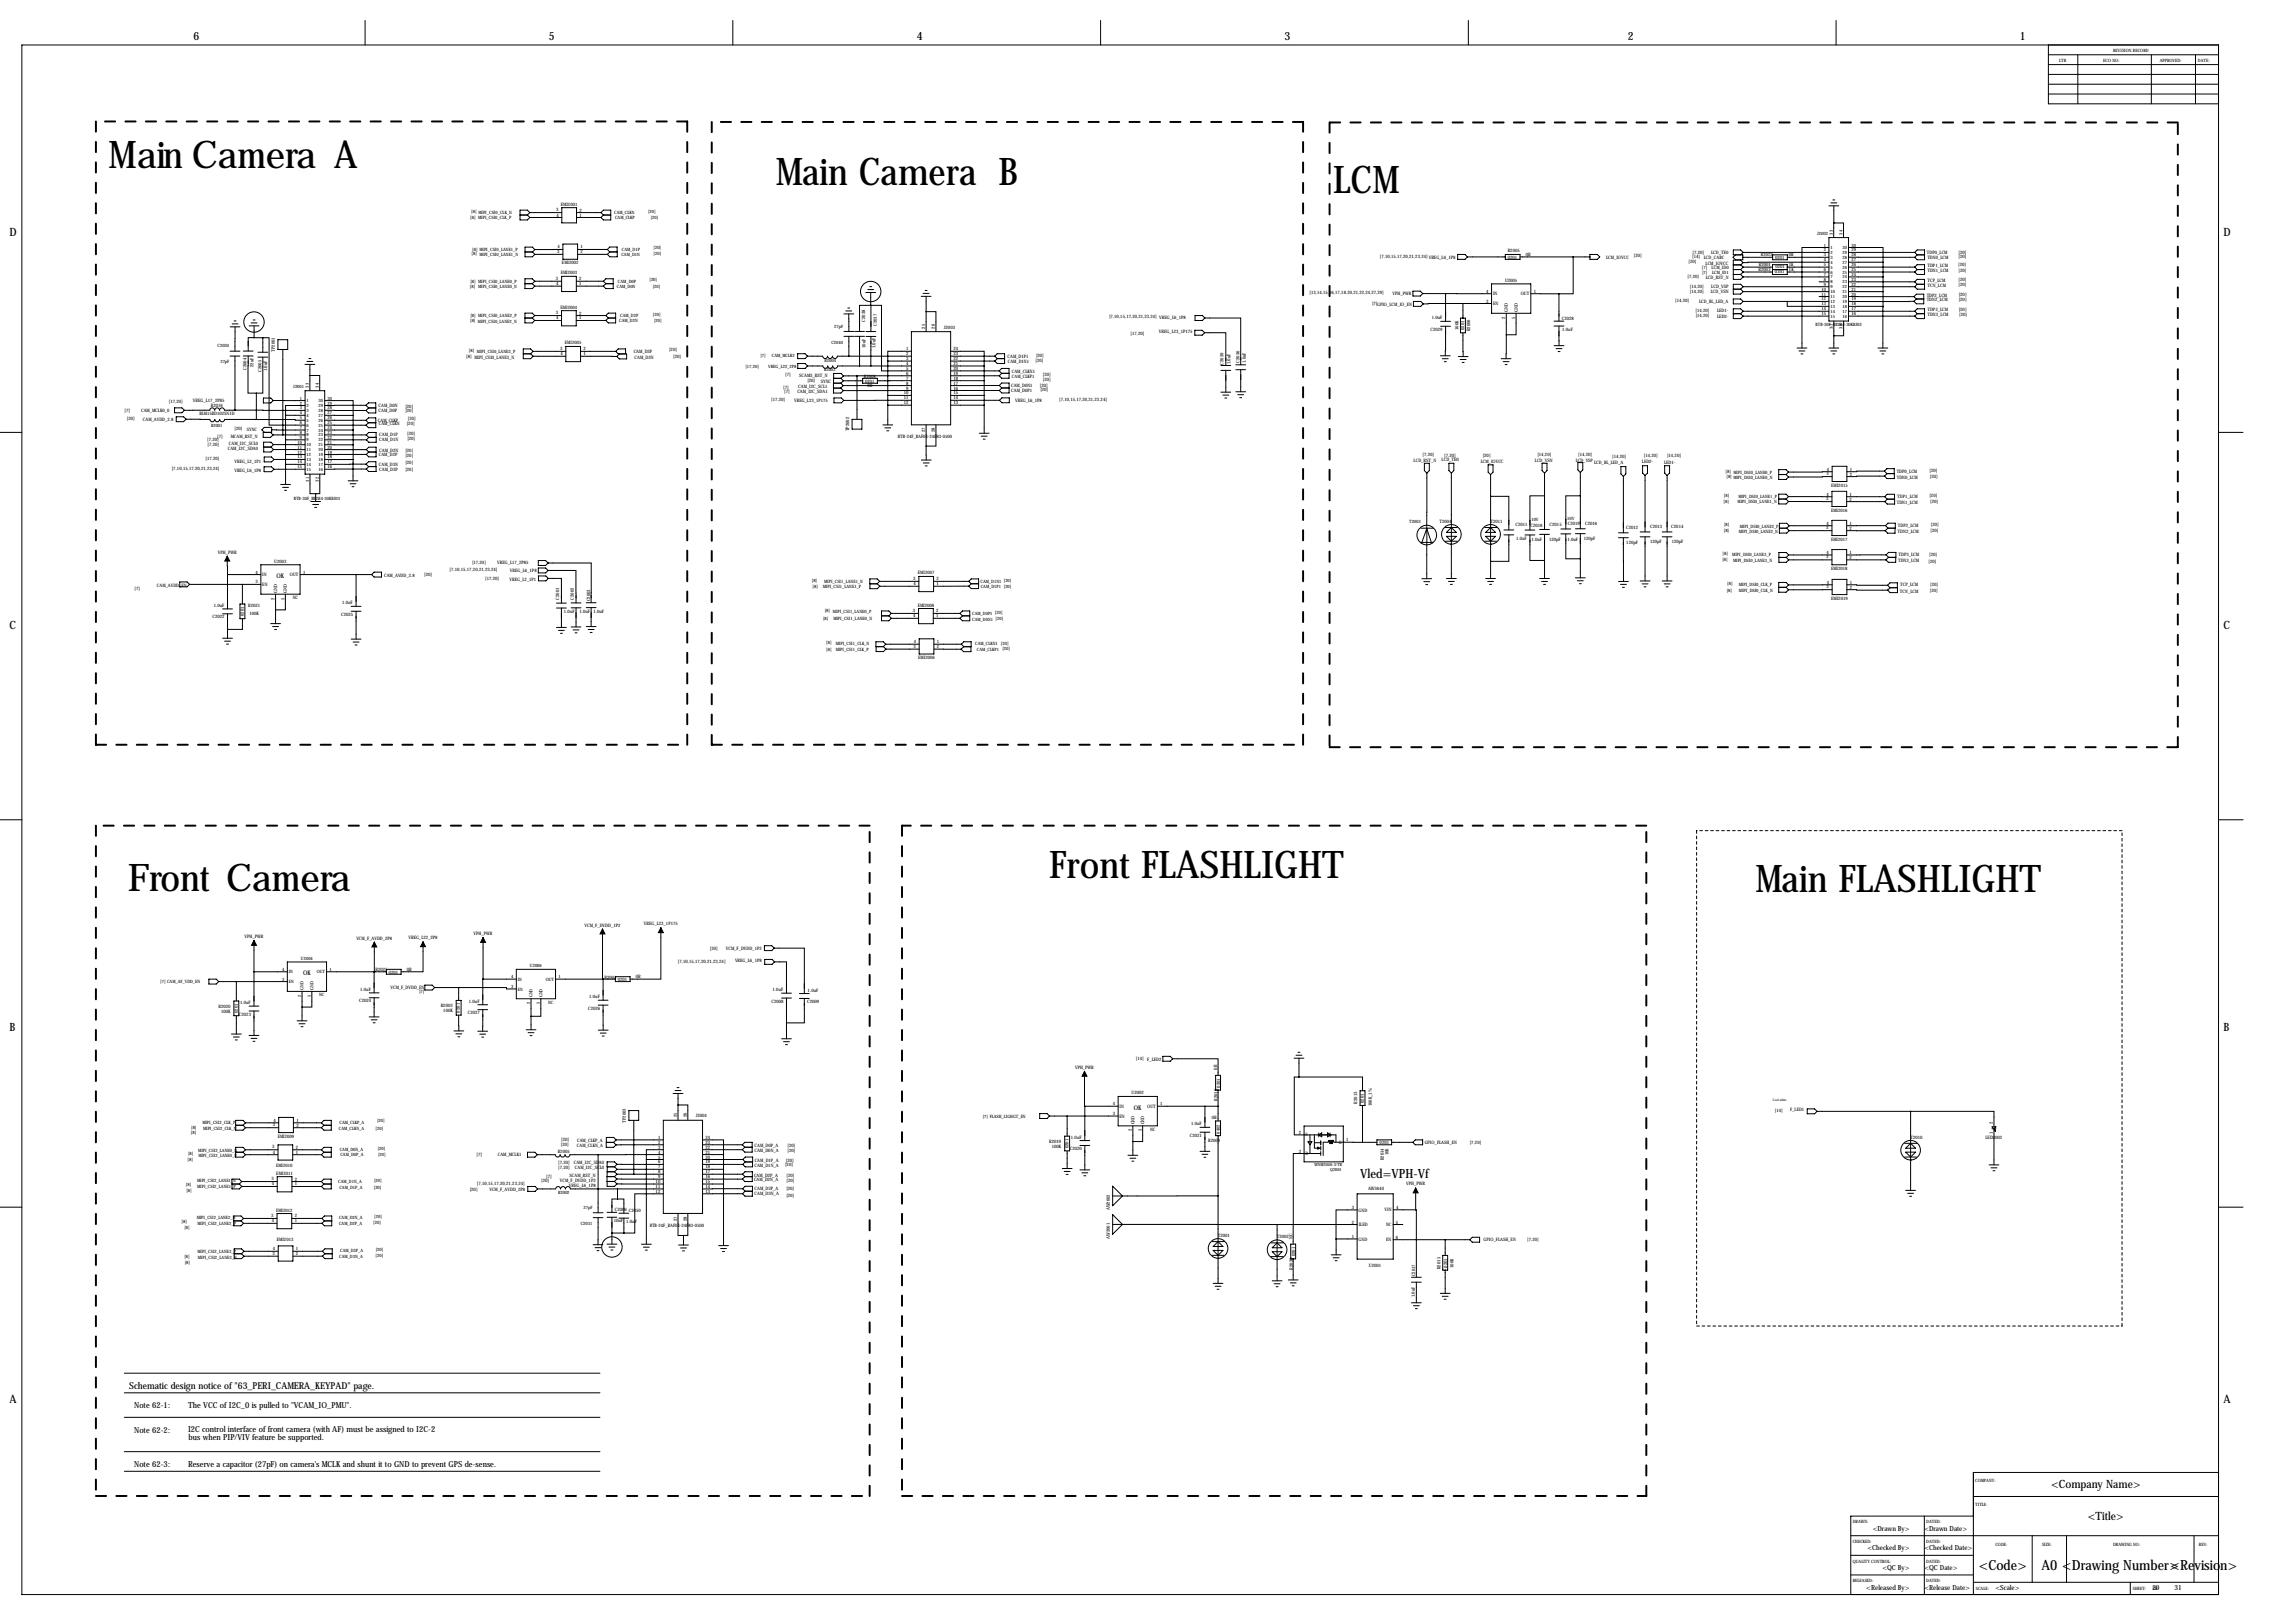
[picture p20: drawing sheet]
<svg xmlns="http://www.w3.org/2000/svg" width="1189mm" height="841mm" viewBox="0 0 1189 841" stroke-linecap="round" stroke-linejoin="round" font-family="sans-serif">
<defs><g id="words">
<g font-size="19.7">
<text x="56" y="87">Main Camera A</text>
<text x="402" y="96">Main Camera B</text>
<text x="691" y="100">LCM</text>
<text x="544" y="455">Front FLASHLIGHT</text>
<text x="66" y="461">Front Camera</text>
<text x="909" y="462">Main FLASHLIGHT</text>
</g>
<g font-size="7.3">
<text x="1025" y="813">&lt;Code&gt;</text>
<text x="1057" y="813">A0 &lt;Drawing Number&gt;</text>
<text x="1124" y="813">&lt;Revision&gt;</text>
</g>
<text font-size="6.6" x="705" y="610">Vled=VPH-Vf</text>
<g font-size="5.9">
<text x="100" y="21">6</text>
<text x="284" y="21">5</text>
<text x="475" y="21">4</text>
<text x="665" y="21">3</text>
<text x="843" y="21">2</text>
<text x="1046" y="21">1</text>
<text x="5" y="122">D</text>
<text x="1152" y="122">D</text>
<text x="5" y="326">C</text>
<text x="1152" y="326">C</text>
<text x="5" y="534">B</text>
<text x="1152" y="534">B</text>
<text x="5" y="727">A</text>
<text x="1152" y="727">A</text>
<text x="1062" y="771">&lt;Company Name&gt;</text>
<text x="1081" y="787">&lt;Title&gt;</text>
</g>
<text font-size="4.9" x="67" y="720">Schematic design notice of &quot;63_PERI_CAMERA_KEYPAD&quot; page.</text>
<g font-size="4.3">
<text x="69" y="729">Note 62-1:</text>
<text x="97" y="729">The VCC of I2C_0 is pulled to &quot;VCAM_IO_PMU&quot;.</text>
<text x="69" y="742">Note 62-2:</text>
<text x="97" y="742">I2C control interface of front camera (with AF) must be assigned to I2C-2</text>
<text x="98" y="746">bus when PIP/VIV feature be supported.</text>
<text x="69" y="760">Note 62-3:</text>
<text x="97" y="760">Reserve a capacitor (27pF) on camera's MCLK and shunt it to GND to prevent GPS de-sense.</text>
</g>
<g font-size="3.6">
<text x="970" y="793">&lt;Drawn By&gt;</text>
<text x="997" y="793">&lt;Drawn Date&gt;</text>
<text x="967" y="803">&lt;Checked By&gt;</text>
<text x="997" y="803">&lt;Checked Date&gt;</text>
<text x="975" y="813">&lt;QC By&gt;</text>
<text x="997" y="813">&lt;QC Date&gt;</text>
<text x="967" y="823">&lt;Released By&gt;</text>
<text x="997" y="823">&lt;Release Date&gt;</text>
<text x="1034" y="823">&lt;Scale&gt;</text>
<text x="1115" y="823">20</text>
<text x="1126" y="823">31</text>
</g>
<g font-size="3.3">
<text x="143" y="299">OK</text>
<text x="157" y="505">OK</text>
<text x="587" y="575">OK</text>
</g>
<g font-size="2.4">
<text x="291" y="107">EMI2001</text>
<text x="288" y="109">3</text>
<text x="288" y="112">4</text>
<text x="300" y="110">2</text>
<text x="300" y="112">1</text>
<text x="289" y="131">3</text>
<text x="289" y="129">4</text>
<text x="301" y="131">2</text>
<text x="301" y="129">1</text>
<text x="781" y="130">R2005</text>
<text x="877" y="131">[7,20]</text>
<text x="886" y="132">LCD_TE0</text>
<text x="998" y="132">TDP0_LCM</text>
<text x="1015" y="131">[20]</text>
<text x="291" y="137">EMI2002</text>
<text x="715" y="134">[7,10,15,17,20,21,23,24] VREG_L6_1P8</text>
<text x="781" y="134">0201</text>
<text x="790" y="133">0R</text>
<text x="832" y="134">LCM_IOVCC</text>
<text x="846" y="133">[20]</text>
<text x="875" y="136">[20]</text>
<text x="877" y="134">[14]</text>
<text x="883" y="134">LCD_CABC</text>
<text x="884" y="137">LCM_IOVCC</text>
<text x="911" y="138">R2001</text>
<text x="920" y="134">0201</text>
<text x="927" y="138">1K</text>
<text x="998" y="134">TDN0_LCM</text>
<text x="1014" y="138">[20]</text>
<text x="1015" y="134">[20]</text>
<text x="290" y="142">EMI2003</text>
<text x="882" y="139">[7]</text>
<text x="887" y="140">LCM_ID0</text>
<text x="911" y="140">R2002</text>
<text x="919" y="142">0201</text>
<text x="920" y="139">0201</text>
<text x="927" y="140">1K</text>
<text x="998" y="138">TDP1_LCM</text>
<text x="998" y="141">TDN1_LCM</text>
<text x="1015" y="141">[20]</text>
<text x="288" y="145">3</text>
<text x="288" y="148">4</text>
<text x="300" y="145">2</text>
<text x="300" y="148">1</text>
<text x="780" y="146">U2005</text>
<text x="874" y="144">[7,20]</text>
<text x="875" y="149">[14,20]</text>
<text x="884" y="144">LCD_RST_N</text>
<text x="886" y="149">LCD_VSP</text>
<text x="998" y="146">TCP_LCM</text>
<text x="998" y="149">TCN_LCM</text>
<text x="1015" y="146">[20]</text>
<text x="1015" y="148">[20]</text>
<text x="678" y="152">[13,14,15,16,17,18,20,21,22,24,27,29]</text>
<text x="721" y="153">VPH_PWR</text>
<text x="770" y="152">4</text>
<text x="773" y="153">IN</text>
<text x="788" y="153">OUT</text>
<text x="795" y="152">1</text>
<text x="875" y="152">[14,20]</text>
<text x="886" y="152">LCD_VSN</text>
<text x="998" y="154">TDP2_LCM</text>
<text x="1015" y="153">[20]</text>
<text x="1015" y="156">[20]</text>
<text x="290" y="160">EMI2004</text>
<text x="711" y="158">[7]GPIO_LCM_IO_EN</text>
<text x="770" y="157">3</text>
<text x="773" y="158">EN</text>
<text x="781" y="162" transform="rotate(-90 781 162)">GND</text>
<text x="786" y="162" transform="rotate(-90 786 162)">GND</text>
<text x="868" y="157">[14,20]</text>
<text x="878" y="162">[14,20]</text>
<text x="880" y="157">LCD_BL_LED_A</text>
<text x="889" y="162">LED1-</text>
<text x="998" y="156">TDN2_LCM</text>
<text x="998" y="161">TDP3_LCM</text>
<text x="1015" y="161">[20]</text>
<text x="288" y="163">3</text>
<text x="288" y="165">4</text>
<text x="300" y="163">2</text>
<text x="300" y="165">1</text>
<text x="448" y="167" transform="rotate(-90 448 167)">C2038</text>
<text x="575" y="165">[7,10,15,17,20,21,23,24]</text>
<text x="601" y="165">VREG_L6_1P8</text>
<text x="742" y="165">1.0uF</text>
<text x="780" y="165" transform="rotate(-90 780 165)">2</text>
<text x="785" y="165" transform="rotate(-90 785 165)">5</text>
<text x="809" y="166">C2028</text>
<text x="878" y="164">[14,20]</text>
<text x="890" y="165">LED2-</text>
<text x="998" y="164">TDN3_LCM</text>
<text x="1015" y="164">[20]</text>
<text x="454" y="169" transform="rotate(-90 454 169)">C2037</text>
<text x="479" y="170" transform="rotate(-90 479 170)">25</text>
<text x="484" y="170" transform="rotate(-90 484 170)">26</text>
<text x="489" y="170">J2003</text>
<text x="586" y="173">[17,20]</text>
<text x="600" y="173">VREG_L23_1P175</text>
<text x="741" y="171">C2029</text>
<text x="756" y="171" transform="rotate(-90 756 171)">100K</text>
<text x="758" y="171" transform="rotate(-90 758 171)">0201</text>
<text x="762" y="172" transform="rotate(-90 762 172)">R2006</text>
<text x="809" y="172">1.0uF</text>
<text x="293" y="178">EMI2005</text>
<text x="142" y="182" transform="rotate(-90 142 182)">TP2001</text>
<text x="241" y="186">[8] MIPI_CSI0_LANE3_N</text>
<text x="290" y="181">3</text>
<text x="290" y="184">4</text>
<text x="302" y="181">2</text>
<text x="302" y="184">1</text>
<text x="328" y="183">CAM_D3P</text>
<text x="329" y="186">CAM_D3N</text>
<text x="347" y="182">[20]</text>
<text x="349" y="186">[20]</text>
<text x="448" y="180" transform="rotate(-90 448 180)">10uF</text>
<text x="454" y="180" transform="rotate(-90 454 180)">1.0uF</text>
<text x="469" y="181">1</text>
<text x="469" y="184">2</text>
<text x="494" y="184">23</text>
<text x="494" y="181">24</text>
<text x="522" y="186">CAM_D1P1</text>
<text x="537" y="185">[20]</text>
<text x="128" y="192" transform="rotate(-90 128 192)">C2004</text>
<text x="131" y="190" transform="rotate(-90 131 190)">22uF</text>
<text x="427" y="187">B2004</text>
<text x="469" y="187">3</text>
<text x="469" y="189">4</text>
<text x="469" y="192">5</text>
<text x="494" y="192">20</text>
<text x="494" y="189">21</text>
<text x="494" y="187">22</text>
<text x="522" y="188">CAM_D1N1</text>
<text x="536" y="188">[20]</text>
<text x="634" y="189" transform="rotate(-90 634 189)">C2039</text>
<text x="637" y="189" transform="rotate(-90 637 189)">1.0uF</text>
<text x="642" y="188" transform="rotate(-90 642 188)">C2036</text>
<text x="645" y="188" transform="rotate(-90 645 188)">1.0uF</text>
<text x="135" y="193" transform="rotate(-90 135 193)">C2005</text>
<text x="138" y="192" transform="rotate(-90 138 192)">1.0uF</text>
<text x="407" y="195">[7]</text>
<text x="414" y="195">SCAM3_RST_N</text>
<text x="448" y="196">R2008</text>
<text x="469" y="194">6</text>
<text x="469" y="197">7</text>
<text x="494" y="197">18</text>
<text x="494" y="194">19</text>
<text x="524" y="193">CAM_CLKN1</text>
<text x="524" y="196">CAM_CLKP1</text>
<text x="540" y="195">[20]</text>
<text x="540" y="197">[20]</text>
<text x="406" y="201">[7]</text>
<text x="406" y="204">[7]</text>
<text x="413" y="204">CAM_I2C_SDA1</text>
<text x="413" y="201">CAM_I2C_SCL1</text>
<text x="418" y="198">[20]</text>
<text x="425" y="198">SYNC</text>
<text x="448" y="198">0201</text>
<text x="449" y="200">0R</text>
<text x="469" y="199">8</text>
<text x="469" y="202">9</text>
<text x="494" y="202">16</text>
<text x="494" y="199">17</text>
<text x="524" y="201">CAM_D0N1</text>
<text x="524" y="203">CAM_D0P1</text>
<text x="539" y="200">[20]</text>
<text x="539" y="203">[20]</text>
<text x="87" y="209">[17,20]</text>
<text x="100" y="208">VREG_L17_2P85</text>
<text x="400" y="208">[17,20]</text>
<text x="411" y="208">VREG_L23_1P175</text>
<text x="468" y="204">10</text>
<text x="468" y="207">11</text>
<text x="468" y="209">12</text>
<text x="494" y="209">13</text>
<text x="494" y="207">14</text>
<text x="494" y="204">15</text>
<text x="526" y="208">VREG_L6_1P8</text>
<text x="549" y="208">[7,10,15,17,20,21,23,24]</text>
<text x="65" y="213">[7]</text>
<text x="73" y="214">CAM_MCLK0_0</text>
<text x="103" y="215">BLM15BD102SN1D</text>
<text x="109" y="211">R2016</text>
<text x="196" y="211">CAM_D0N</text>
<text x="196" y="214">CAM_D0P</text>
<text x="210" y="211">[20]</text>
<text x="210" y="214">[20]</text>
<text x="66" y="218">[20]</text>
<text x="74" y="218">CAM_AVDD_2.8</text>
<text x="196" y="219">CAM_CLKP</text>
<text x="196" y="220">CAM_CLKN</text>
<text x="211" y="220">[20]</text>
<text x="211" y="217">[20]</text>
<text x="113" y="227">[7]</text>
<text x="120" y="227">MCAM_RST_N</text>
<text x="121" y="223">[20]</text>
<text x="128" y="223">SYNC</text>
<text x="196" y="226">CAM_D1P</text>
<text x="211" y="225">[20]</text>
<text x="211" y="228">[20]</text>
<text x="440" y="223" transform="rotate(-90 440 223)">TP2002</text>
<text x="465" y="227">BTB-24F_BAF04-24083-0500</text>
<text x="479" y="224" transform="rotate(-90 479 224)">27</text>
<text x="484" y="224" transform="rotate(-90 484 224)">28</text>
<text x="107" y="228">[7,20]</text>
<text x="107" y="231">[7,20]</text>
<text x="118" y="233">CAM_I2C_SDA0</text>
<text x="119" y="230">CAM_I2C_SCL0</text>
<text x="196" y="234">CAM_D2N</text>
<text x="196" y="228">CAM_D1N</text>
<text x="210" y="234">[20]</text>
<text x="107" y="238">[17,20]</text>
<text x="121" y="240">VREG_L2_1P1</text>
<text x="196" y="236">CAM_D2P</text>
<text x="210" y="236">[20]</text>
<text x="732" y="239">LCD_RST_N</text>
<text x="737" y="236">[7,20]</text>
<text x="747" y="239">LCD_TE0</text>
<text x="748" y="236">[7,20]</text>
<text x="767" y="240">LCM_IOVCC</text>
<text x="768" y="237">[20]</text>
<text x="795" y="239">LCD_VSN</text>
<text x="796" y="236">[14,20]</text>
<text x="816" y="239">LCD_VSP</text>
<text x="818" y="236">[14,20]</text>
<text x="835" y="237">[14,20]</text>
<text x="851" y="240">LED2-</text>
<text x="852" y="237">[14,20]</text>
<text x="864" y="237">[14,20]</text>
<text x="89" y="243">[7,10,15,17,20,21,23,24]</text>
<text x="121" y="245">VREG_L6_1P8</text>
<text x="196" y="241">CAM_D3N</text>
<text x="196" y="244">CAM_D3P</text>
<text x="210" y="240">[20]</text>
<text x="210" y="244">[20]</text>
<text x="826" y="241">LCD_BL_LED_A</text>
<text x="862" y="240">LED1-</text>
<text x="946" y="244">4</text>
<text x="958" y="244">1</text>
<text x="983" y="245">TDP0_LCM</text>
<text x="1000" y="245">[20]</text>
<text x="946" y="246">3</text>
<text x="958" y="246">2</text>
<text x="983" y="248">TDN0_LCM</text>
<text x="1000" y="248">[20]</text>
<text x="946" y="257">4</text>
<text x="949" y="252">EMI2015</text>
<text x="958" y="257">1</text>
<text x="983" y="258">TDP1_LCM</text>
<text x="999" y="258">[20]</text>
<text x="946" y="259">3</text>
<text x="958" y="259">2</text>
<text x="983" y="261">TDN1_LCM</text>
<text x="1000" y="261">[20]</text>
<text x="949" y="265">EMI2016</text>
<text x="746" y="271">T2004</text>
<text x="772" y="271">T2011</text>
<text x="785" y="272">C2011</text>
<text x="793" y="273">C2018</text>
<text x="803" y="272">C2015</text>
<text x="812" y="272">C2019</text>
<text x="821" y="272">C2016</text>
<text x="842" y="274">C2012</text>
<text x="855" y="273">C2013</text>
<text x="866" y="274">C2014</text>
<text x="946" y="274">3</text>
<text x="946" y="272">4</text>
<text x="958" y="274">2</text>
<text x="958" y="272">1</text>
<text x="983" y="276">TDN2_LCM</text>
<text x="983" y="273">TDP2_LCM</text>
<text x="1000" y="276">[20]</text>
<text x="1000" y="273">[20]</text>
<text x="785" y="280">1.0uF</text>
<text x="793" y="280">1.0uF</text>
<text x="802" y="280">120pF</text>
<text x="812" y="280">1.0uF</text>
<text x="820" y="280">120pF</text>
<text x="842" y="282">120pF</text>
<text x="855" y="281">120pF</text>
<text x="866" y="281">120pF</text>
<text x="949" y="280">EMI2017</text>
<text x="113" y="287">VPH_PWR</text>
<text x="946" y="287">4</text>
<text x="958" y="287">1</text>
<text x="999" y="288">[20]</text>
<text x="142" y="292">U2003</text>
<text x="245" y="292">[17,20]</text>
<text x="258" y="292">VREG_L17_2P85</text>
<text x="946" y="289">3</text>
<text x="958" y="289">2</text>
<text x="983" y="291">TDN3_LCM</text>
<text x="984" y="288">TDP3_LCM</text>
<text x="999" y="291">[20]</text>
<text x="132" y="297">4</text>
<text x="136" y="298">IN</text>
<text x="150" y="298">OUT</text>
<text x="157" y="297">1</text>
<text x="199" y="299">CAM_AVDD_2.8</text>
<text x="220" y="298">[20]</text>
<text x="233" y="296">[7,10,15,17,20,21,23,24]</text>
<text x="264" y="296">VREG_L6_1P8</text>
<text x="476" y="298">EMI2007</text>
<text x="949" y="295">EMI2018</text>
<text x="70" y="306">[7]</text>
<text x="81" y="304">CAM_AVDD_EN</text>
<text x="132" y="302">3</text>
<text x="136" y="304">EN</text>
<text x="251" y="300">[17,20]</text>
<text x="264" y="301">VREG_L2_1P1</text>
<text x="473" y="300">3</text>
<text x="473" y="303">4</text>
<text x="485" y="301">2</text>
<text x="485" y="303">1</text>
<text x="946" y="305">3</text>
<text x="946" y="302">4</text>
<text x="958" y="305">2</text>
<text x="958" y="302">1</text>
<text x="984" y="304">TCP_LCM</text>
<text x="1000" y="303">[20]</text>
<text x="142" y="311" transform="rotate(-90 142 311)">2</text>
<text x="144" y="307" transform="rotate(-90 144 307)">GND</text>
<text x="147" y="311" transform="rotate(-90 147 311)">5</text>
<text x="149" y="307" transform="rotate(-90 149 307)">GND</text>
<text x="152" y="310">NC</text>
<text x="290" y="311" transform="rotate(-90 290 311)">C2001</text>
<text x="297" y="311" transform="rotate(-90 297 311)">C2002</text>
<text x="306" y="311" transform="rotate(-90 306 311)">C2003</text>
<text x="949" y="311">EMI2019</text>
<text x="984" y="307">TCN_LCM</text>
<text x="1000" y="307">[20]</text>
<text x="111" y="314">1.0uF</text>
<text x="129" y="314">R2021</text>
<text x="177" y="313">1.0uF</text>
<text x="292" y="317">1.0uF</text>
<text x="300" y="318">1.0uF</text>
<text x="307" y="317">1.0uF</text>
<text x="473" y="317">3</text>
<text x="475" y="314">EMI2008</text>
<text x="485" y="317">2</text>
<text x="110" y="320">C2022</text>
<text x="126" y="319" transform="rotate(-90 126 319)">0201</text>
<text x="129" y="319">100K</text>
<text x="177" y="319">C2025</text>
<text x="473" y="320">4</text>
<text x="485" y="320">1</text>
<text x="473" y="336">3</text>
<text x="473" y="333">4</text>
<text x="485" y="336">2</text>
<text x="485" y="333">1</text>
<text x="476" y="341">EMI2006</text>
<text x="303" y="480">VCM_F_DVDD_1P2</text>
<text x="334" y="479">VREG_L23_1P175</text>
<text x="127" y="486">VPH_PWR</text>
<text x="245" y="484">VPH_PWR</text>
<text x="185" y="487">VCM_F_AVDD_2P8</text>
<text x="212" y="487">VREG_L22_2P8</text>
<text x="368" y="492">[20]</text>
<text x="376" y="492">VCM_F_DVDD_1P2</text>
<text x="194" y="503">R2025</text>
<text x="211" y="503">0R</text>
<text x="351" y="499">[7,10,15,17,20,21,23,24]</text>
<text x="381" y="498">VREG_L6_1P8</text>
<text x="201" y="504">0201</text>
<text x="313" y="507">R2004</text>
<text x="320" y="508">0201</text>
<text x="329" y="507">0R</text>
<text x="187" y="513">1.0uF</text>
<text x="202" y="512">VCM_F_DVDD_EN</text>
<text x="217" y="515">[7]</text>
<text x="400" y="513">1.0uF</text>
<text x="418" y="514">1.0uF</text>
<text x="124" y="520">1.0uF</text>
<text x="186" y="519">C2024</text>
<text x="228" y="522">R2003</text>
<text x="243" y="519">1.0uF</text>
<text x="305" y="517">1.0uF</text>
<text x="400" y="519">C2008</text>
<text x="418" y="520">C2009</text>
<text x="113" y="522">R2020</text>
<text x="114" y="524">100K</text>
<text x="123" y="525" transform="rotate(-90 123 525)">0201</text>
<text x="124" y="526">C2023</text>
<text x="230" y="524">100K</text>
<text x="238" y="524" transform="rotate(-90 238 524)">0201</text>
<text x="242" y="525">C2027</text>
<text x="305" y="523">C2026</text>
<text x="588" y="549">[14]</text>
<text x="594" y="549">F_LED2</text>
<text x="557" y="554">VPH_PWR</text>
<text x="631" y="554" transform="rotate(-90 631 554)">0R</text>
<text x="632" y="563" transform="rotate(-90 632 563)">0201</text>
<text x="586" y="567">U2002</text>
<text x="576" y="572">4</text>
<text x="580" y="574">IN</text>
<text x="594" y="574">OUT</text>
<text x="601" y="572">1</text>
<text x="631" y="570" transform="rotate(-90 631 570)">R2010</text>
<text x="703" y="572" transform="rotate(-90 703 572)">R2013</text>
<text x="706" y="571" transform="rotate(-90 706 571)">0201</text>
<text x="711" y="573" transform="rotate(-90 711 573)">100K_1%</text>
<text x="927" y="576">F_LED1</text>
<text x="142" y="581">4</text>
<text x="154" y="581">1</text>
<text x="324" y="582" transform="rotate(-90 324 582)">TP2003</text>
<text x="351" y="579" transform="rotate(-90 351 579)">25</text>
<text x="356" y="579" transform="rotate(-90 356 579)">26</text>
<text x="360" y="579">J2004</text>
<text x="576" y="578">3</text>
<text x="580" y="579">EN</text>
<text x="628" y="580">0R</text>
<text x="919" y="576">[14]</text>
<text x="141" y="583">3</text>
<text x="154" y="584">2</text>
<text x="586" y="586" transform="rotate(-90 586 586)">2</text>
<text x="588" y="582" transform="rotate(-90 588 582)">GND</text>
<text x="591" y="586" transform="rotate(-90 591 586)">5</text>
<text x="593" y="582" transform="rotate(-90 593 582)">GND</text>
<text x="596" y="586">NC</text>
<text x="617" y="583">1.0uF</text>
<text x="673" y="587">2</text>
<text x="1032" y="587" transform="rotate(-90 1032 587)">1</text>
<text x="1032" y="582" transform="rotate(-90 1032 582)">2</text>
<text x="144" y="589">EMI2009</text>
<text x="291" y="593">[20]</text>
<text x="291" y="591">[20]</text>
<text x="299" y="592">CAM_CLKP_A</text>
<text x="341" y="590">1</text>
<text x="341" y="592">2</text>
<text x="365" y="592">23</text>
<text x="365" y="590">24</text>
<text x="544" y="592">R2019</text>
<text x="555" y="590">1.0uF</text>
<text x="616" y="589">C2021</text>
<text x="626" y="591">R2009</text>
<text x="676" y="589">S</text>
<text x="694" y="592">G</text>
<text x="697" y="591">1</text>
<text x="715" y="593">0201</text>
<text x="738" y="593">GPIO_FLASH_EN</text>
<text x="761" y="593">[7,20]</text>
<text x="990" y="590">T2010</text>
<text x="1029" y="590">LED2002</text>
<text x="141" y="595">3</text>
<text x="141" y="598">4</text>
<text x="153" y="595">2</text>
<text x="153" y="598">1</text>
<text x="247" y="599">[7]</text>
<text x="258" y="599">CAM_MCLK1</text>
<text x="289" y="597">B2005</text>
<text x="299" y="594">CAM_CLKN_A</text>
<text x="341" y="595">3</text>
<text x="341" y="598">4</text>
<text x="365" y="598">21</text>
<text x="365" y="595">22</text>
<text x="391" y="597">CAM_D0N_A</text>
<text x="391" y="594">CAM_D0P_A</text>
<text x="408" y="597">[20]</text>
<text x="408" y="594">[20]</text>
<text x="545" y="594">100K</text>
<text x="554" y="595" transform="rotate(-90 554 595)">0201</text>
<text x="554" y="596">C2020</text>
<text x="673" y="597">3</text>
<text x="676" y="598">D</text>
<text x="719" y="598" transform="rotate(-90 719 598)">10K</text>
<text x="143" y="604">EMI2010</text>
<text x="289" y="603">[7,20]</text>
<text x="289" y="606">[7,20]</text>
<text x="297" y="603">CAM_I2C_SDA0</text>
<text x="298" y="606">CAM_I2C_SCL0</text>
<text x="341" y="600">5</text>
<text x="341" y="603">6</text>
<text x="341" y="605">7</text>
<text x="365" y="605">18</text>
<text x="365" y="603">19</text>
<text x="365" y="600">20</text>
<text x="391" y="604">CAM_D1N_A</text>
<text x="391" y="602">CAM_D1P_A</text>
<text x="407" y="604">[20]</text>
<text x="407" y="602">[20]</text>
<text x="717" y="601" transform="rotate(-90 717 601)">R2014</text>
<text x="141" y="611">3</text>
<text x="143" y="608">EMI2011</text>
<text x="153" y="612">2</text>
<text x="283" y="610">[7]</text>
<text x="295" y="610">SCAM_RST_N</text>
<text x="341" y="608">8</text>
<text x="341" y="610">9</text>
<text x="365" y="610">16</text>
<text x="365" y="608">17</text>
<text x="391" y="612">CAM_D2N_A</text>
<text x="391" y="610">CAM_D2P_A</text>
<text x="407" y="610">[20]</text>
<text x="141" y="614">4</text>
<text x="153" y="614">1</text>
<text x="243" y="617">[20]</text>
<text x="247" y="614">[7,10,15,17,20,21,23,24]</text>
<text x="254" y="617">VCM_F_AVDD_2P8</text>
<text x="280" y="612">[20]</text>
<text x="290" y="612">VCM_F_DVDD_1P2</text>
<text x="295" y="615">VREG_L6_1P8</text>
<text x="340" y="613">10</text>
<text x="340" y="615">11</text>
<text x="340" y="618">12</text>
<text x="365" y="618">13</text>
<text x="365" y="615">14</text>
<text x="365" y="613">15</text>
<text x="391" y="616">CAM_D3P_A</text>
<text x="407" y="616">[20]</text>
<text x="407" y="612">[20]</text>
<text x="709" y="616">AW3640</text>
<text x="728" y="614">VPH_PWR</text>
<text x="391" y="619">CAM_D3N_A</text>
<text x="407" y="620">[20]</text>
<text x="143" y="628">EMI2012</text>
<text x="319" y="627">C2006 C2050</text>
<text x="575" y="627" transform="rotate(-90 575 627)">AW2002</text>
<text x="700" y="626">3</text>
<text x="704" y="628">GND</text>
<text x="717" y="627">VIN</text>
<text x="723" y="626">4</text>
<text x="141" y="630">3</text>
<text x="141" y="633">4</text>
<text x="153" y="631">2</text>
<text x="153" y="633">1</text>
<text x="318" y="633">10uF</text>
<text x="324" y="634">1.0uF</text>
<text x="337" y="635">BTB-24F_BAF04-24083-0500</text>
<text x="351" y="632" transform="rotate(-90 351 632)">27</text>
<text x="356" y="632" transform="rotate(-90 356 632)">28</text>
<text x="700" y="634">2</text>
<text x="704" y="635">ILED</text>
<text x="718" y="635">NC</text>
<text x="723" y="634">5</text>
<text x="575" y="642" transform="rotate(-90 575 642)">AW2001</text>
<text x="631" y="641">T2001</text>
<text x="661" y="641">T2002</text>
<text x="669" y="642" transform="rotate(-90 669 642)">NC</text>
<text x="700" y="641">1</text>
<text x="723" y="642">6</text>
<text x="141" y="648">4</text>
<text x="143" y="643">EMI2013</text>
<text x="153" y="648">1</text>
<text x="704" y="643">GND</text>
<text x="718" y="643">EN</text>
<text x="769" y="643">GPIO_FLASH_EN</text>
<text x="791" y="643">[7,20]</text>
<text x="141" y="650">3</text>
<text x="153" y="650">2</text>
<text x="671" y="651" transform="rotate(-90 671 651)">0201</text>
<text x="670" y="658" transform="rotate(-90 670 658)">R2030</text>
<text x="709" y="656">U2001</text>
<text x="746" y="657" transform="rotate(-90 746 657)">R2015</text>
<text x="750" y="657" transform="rotate(-90 750 657)">0201</text>
<text x="753" y="657" transform="rotate(-90 753 657)">100K</text>
<text x="733" y="661" transform="rotate(-90 733 661)">C2017</text>
<text x="733" y="672" transform="rotate(-90 733 672)">1.0uF</text>
</g>
<g font-size="2.3">
<text x="1095" y="27">REVISION RECORD</text>
<text x="1067" y="32">LTR</text>
<text x="1090" y="32">ECO NO:</text>
<text x="1119" y="32">APPROVED:</text>
<text x="1139" y="32">DATE:</text>
<text x="244" y="113">[8] MIPI_CSI0_CLK_P</text>
<text x="244" y="110">[8] MIPI_CSI0_CLK_N</text>
<text x="318" y="111">CAM_CLKN</text>
<text x="319" y="114">CAM_CLKP</text>
<text x="336" y="110">[20]</text>
<text x="337" y="113">[20]</text>
<text x="941" y="122">J2002</text>
<text x="949" y="121" transform="rotate(-90 949 121)">33</text>
<text x="954" y="121" transform="rotate(-90 954 121)">34</text>
<text x="245" y="130">[8] MIPI_CSI0_LANE1_P</text>
<text x="322" y="130">CAM_D1P</text>
<text x="339" y="129">[20]</text>
<text x="339" y="132">[20]</text>
<text x="945" y="130">2</text>
<text x="945" y="128">1</text>
<text x="948" y="132">2</text>
<text x="948" y="129">1</text>
<text x="954" y="132">29</text>
<text x="954" y="129">30</text>
<text x="959" y="130">29</text>
<text x="959" y="128">30</text>
<text x="244" y="132">[8] MIPI_CSI0_LANE1_N</text>
<text x="322" y="133">CAM_D1N</text>
<text x="912" y="133">R2022</text>
<text x="927" y="133">0R</text>
<text x="945" y="135">4</text>
<text x="945" y="138">5</text>
<text x="945" y="133">3</text>
<text x="948" y="137">4</text>
<text x="948" y="134">3</text>
<text x="954" y="137">27</text>
<text x="954" y="134">28</text>
<text x="959" y="135">27</text>
<text x="959" y="138">26</text>
<text x="959" y="133">28</text>
<text x="882" y="142">[7]</text>
<text x="887" y="142">LCM_ID1</text>
<text x="945" y="140">6</text>
<text x="945" y="143">7</text>
<text x="948" y="139">5</text>
<text x="948" y="142">6</text>
<text x="954" y="139">26</text>
<text x="954" y="142">25</text>
<text x="959" y="140">25</text>
<text x="959" y="143">24</text>
<text x="243" y="149">[8] MIPI_CSI0_LANE0_N</text>
<text x="244" y="146">[8] MIPI_CSI0_LANE0_P</text>
<text x="320" y="149">CAM_D0N</text>
<text x="320" y="146">CAM_D0P</text>
<text x="336" y="146">[20]</text>
<text x="338" y="149">[20]</text>
<text x="945" y="145">8</text>
<text x="945" y="148">9</text>
<text x="948" y="144">7</text>
<text x="948" y="147">8</text>
<text x="948" y="149">9</text>
<text x="954" y="144">24</text>
<text x="954" y="147">23</text>
<text x="954" y="149">22</text>
<text x="959" y="145">23</text>
<text x="959" y="148">22</text>
<text x="944" y="151">10</text>
<text x="944" y="153">11</text>
<text x="944" y="156">12</text>
<text x="948" y="152">10</text>
<text x="948" y="154">11</text>
<text x="954" y="152">21</text>
<text x="954" y="154">20</text>
<text x="959" y="151">21</text>
<text x="959" y="153">20</text>
<text x="959" y="156">19</text>
<text x="944" y="158">13</text>
<text x="944" y="161">14</text>
<text x="948" y="157">12</text>
<text x="948" y="159">13</text>
<text x="954" y="157">19</text>
<text x="954" y="159">18</text>
<text x="959" y="158">18</text>
<text x="959" y="161">17</text>
<text x="244" y="167">[8] MIPI_CSI0_LANE2_N</text>
<text x="244" y="164">[8] MIPI_CSI0_LANE2_P</text>
<text x="321" y="167">CAM_D2N</text>
<text x="321" y="164">CAM_D2P</text>
<text x="338" y="164">[20]</text>
<text x="339" y="167">[20]</text>
<text x="944" y="163">15</text>
<text x="948" y="162">14</text>
<text x="948" y="165">15</text>
<text x="954" y="162">17</text>
<text x="954" y="165">16</text>
<text x="959" y="163">16</text>
<text x="432" y="170">27pF</text>
<text x="941" y="169">BTB-30F_BB2R4-30KBJ03</text>
<text x="949" y="170" transform="rotate(-90 949 170)">31</text>
<text x="955" y="170" transform="rotate(-90 955 170)">32</text>
<text x="113" y="180">C2030</text>
<text x="431" y="178">C2040</text>
<text x="243" y="183">[8] MIPI_CSI0_LANE3_P</text>
<text x="394" y="185">[7]</text>
<text x="400" y="185">CAM_MCLK2</text>
<text x="114" y="188">27pF</text>
<text x="386" y="190">[17,20]</text>
<text x="398" y="190">VREG_L22_2P8</text>
<text x="427" y="192">B2003</text>
<text x="152" y="201">J2001</text>
<text x="160" y="201" transform="rotate(-90 160 201)">33</text>
<text x="165" y="201" transform="rotate(-90 165 201)">34</text>
<text x="155" y="210">2</text>
<text x="155" y="207">1</text>
<text x="159" y="208">1</text>
<text x="165" y="208">30</text>
<text x="170" y="210">29</text>
<text x="170" y="207">30</text>
<text x="155" y="215">4</text>
<text x="155" y="212">3</text>
<text x="159" y="216">4</text>
<text x="159" y="213">3</text>
<text x="159" y="211">2</text>
<text x="165" y="216">27</text>
<text x="165" y="213">28</text>
<text x="165" y="211">29</text>
<text x="170" y="215">27</text>
<text x="170" y="212">28</text>
<text x="109" y="221">B2001</text>
<text x="155" y="217">5</text>
<text x="155" y="220">6</text>
<text x="159" y="218">5</text>
<text x="159" y="221">6</text>
<text x="165" y="218">26</text>
<text x="165" y="221">25</text>
<text x="170" y="217">26</text>
<text x="170" y="220">25</text>
<text x="155" y="222">7</text>
<text x="155" y="225">8</text>
<text x="155" y="227">9</text>
<text x="159" y="224">7</text>
<text x="159" y="226">8</text>
<text x="165" y="224">24</text>
<text x="165" y="226">23</text>
<text x="170" y="222">24</text>
<text x="170" y="225">23</text>
<text x="170" y="227">22</text>
<text x="154" y="230">10</text>
<text x="154" y="232">11</text>
<text x="159" y="229">9</text>
<text x="159" y="231">10</text>
<text x="159" y="234">11</text>
<text x="165" y="229">22</text>
<text x="165" y="231">21</text>
<text x="165" y="234">20</text>
<text x="170" y="230">21</text>
<text x="170" y="232">20</text>
<text x="154" y="235">12</text>
<text x="154" y="237">13</text>
<text x="159" y="236">12</text>
<text x="159" y="239">13</text>
<text x="165" y="236">19</text>
<text x="165" y="239">18</text>
<text x="170" y="235">19</text>
<text x="170" y="237">18</text>
<text x="154" y="240">14</text>
<text x="154" y="243">15</text>
<text x="159" y="241">14</text>
<text x="159" y="244">15</text>
<text x="165" y="241">17</text>
<text x="165" y="244">16</text>
<text x="170" y="240">17</text>
<text x="170" y="243">16</text>
<text x="894" y="245">[8] MIPI_DSI0_LANE0_P</text>
<text x="160" y="249" transform="rotate(-90 160 249)">31</text>
<text x="165" y="249" transform="rotate(-90 165 249)">32</text>
<text x="894" y="248">[8] MIPI_DSI0_LANE0_N</text>
<text x="893" y="258">[8]</text>
<text x="901" y="258">MIPI_DSI0_LANE1_P</text>
<text x="152" y="259">BTB-30F_BB2R4-30KBJ03</text>
<text x="893" y="260">[8]</text>
<text x="900" y="261">MIPI_DSI0_LANE1_N</text>
<text x="812" y="270">10V</text>
<text x="730" y="271">T2003</text>
<text x="793" y="270">10V</text>
<text x="893" y="275">[8]</text>
<text x="893" y="273">[8]</text>
<text x="901" y="276">MIPI_DSI0_LANE2_N</text>
<text x="901" y="273">MIPI_DSI0_LANE2_P</text>
<text x="892" y="287">[8]</text>
<text x="892" y="291">[8]</text>
<text x="897" y="288">MIPI_DSI0_LANE3_P</text>
<text x="898" y="291">MIPI_DSI0_LANE3_N</text>
<text x="421" y="302">[8]</text>
<text x="421" y="305">[8]</text>
<text x="426" y="305">MIPI_CSI1_LANE1_P</text>
<text x="427" y="302">MIPI_CSI1_LANE1_N</text>
<text x="508" y="302">CAM_D1N1 [20]</text>
<text x="508" y="305">CAM_D1P1 [20]</text>
<text x="895" y="303">[8]</text>
<text x="901" y="303">MIPI_DSI0_CLK_P</text>
<text x="895" y="306">[8]</text>
<text x="901" y="307">MIPI_DSI0_CLK_N</text>
<text x="427" y="317">[8] MIPI_CSI1_LANE0_P</text>
<text x="426" y="321">[8]</text>
<text x="432" y="321">MIPI_CSI1_LANE0_N</text>
<text x="504" y="321">CAM_D0N1 [20]</text>
<text x="504" y="318">CAM_D0P1 [20]</text>
<text x="428" y="334">[8]</text>
<text x="433" y="334">MIPI_CSI1_CLK_N</text>
<text x="505" y="334">CAM_CLKN1</text>
<text x="519" y="334">[20]</text>
<text x="428" y="337">[8]</text>
<text x="433" y="337">MIPI_CSI1_CLK_P</text>
<text x="506" y="337">CAM_CLKP1</text>
<text x="519" y="337">[20]</text>
<text x="156" y="497">U2004</text>
<text x="146" y="503">4</text>
<text x="171" y="503">1</text>
<text x="275" y="501">U2006</text>
<text x="83" y="509">[7] CAM_AF_VDD_EN</text>
<text x="146" y="508">3</text>
<text x="150" y="504">IN</text>
<text x="150" y="509">EN</text>
<text x="164" y="504">OUT</text>
<text x="265" y="507">4</text>
<text x="268" y="508">IN</text>
<text x="283" y="508">OUT</text>
<text x="289" y="507">1</text>
<text x="157" y="513" transform="rotate(-90 157 513)">GND</text>
<text x="162" y="513" transform="rotate(-90 162 513)">GND</text>
<text x="265" y="512">3</text>
<text x="268" y="513">EN</text>
<text x="156" y="516" transform="rotate(-90 156 516)">2</text>
<text x="161" y="516" transform="rotate(-90 161 516)">5</text>
<text x="165" y="516">NC</text>
<text x="275" y="520" transform="rotate(-90 275 520)">2</text>
<text x="276" y="517" transform="rotate(-90 276 517)">GND</text>
<text x="280" y="520" transform="rotate(-90 280 520)">5</text>
<text x="281" y="517" transform="rotate(-90 281 517)">GND</text>
<text x="284" y="520">NC</text>
<text x="195" y="581">[20]</text>
<text x="509" y="579">[7] FLASH_LIGHGT_EN</text>
<text x="99" y="587">[8]</text>
<text x="99" y="585">[8]</text>
<text x="105" y="582">MIPI_CSI2_CLK_P</text>
<text x="105" y="585">MIPI_CSI2_CLK_N</text>
<text x="176" y="585">CAM_CLKN_A</text>
<text x="176" y="582">CAM_CLKP_A</text>
<text x="195" y="586">[20]</text>
<text x="632" y="587" transform="rotate(-90 632 587)">0402</text>
<text x="97" y="598">[8]</text>
<text x="103" y="597">MIPI_CSI2_LANE0_N</text>
<text x="103" y="599">MIPI_CSI2_LANE0_P</text>
<text x="176" y="596">CAM_D0N_A</text>
<text x="176" y="599">CAM_D0P_A</text>
<text x="196" y="596">[20]</text>
<text x="196" y="599">[20]</text>
<text x="97" y="601">[8]</text>
<text x="96" y="614">[8]</text>
<text x="97" y="617">[8]</text>
<text x="102" y="612">MIPI_CSI2_LANE1_N</text>
<text x="102" y="615">MIPI_CSI2_LANE1_P</text>
<text x="175" y="613">CAM_D1N_A</text>
<text x="176" y="616">CAM_D1P_A</text>
<text x="194" y="616">[20]</text>
<text x="194" y="612">[20]</text>
<text x="289" y="618">B2002</text>
<text x="302" y="626">27pF</text>
<text x="94" y="633">[8]</text>
<text x="102" y="631">MIPI_CSI2_LANE2_N</text>
<text x="102" y="635">MIPI_CSI2_LANE2_P</text>
<text x="176" y="632">CAM_D2N_A</text>
<text x="176" y="635">CAM_D2P_A</text>
<text x="193" y="634">[20]</text>
<text x="194" y="631">[20]</text>
<text x="301" y="634">C2031</text>
<text x="96" y="637">[8]</text>
<text x="96" y="652">[8]</text>
<text x="102" y="649">MIPI_CSI2_LANE3_P</text>
<text x="103" y="652">MIPI_CSI2_LANE3_N</text>
<text x="176" y="652">CAM_D3N_A</text>
<text x="176" y="649">CAM_D3P_A</text>
<text x="195" y="651">[20]</text>
<text x="195" y="648">[20]</text>
<text x="96" y="654">[8]</text>
<text x="1023" y="768">COMPANY:</text>
<text x="1023" y="780">TITLE:</text>
<text x="960" y="789">DRAWN:</text>
<text x="998" y="789">DATED:</text>
<text x="960" y="799">CHECKED:</text>
<text x="998" y="799">DATED:</text>
<text x="1034" y="801">CODE:</text>
<text x="1058" y="801">SIZE:</text>
<text x="1095" y="801">DRAWING NO:</text>
<text x="1139" y="801">REV:</text>
<text x="960" y="809">QUALITY CONTROL:</text>
<text x="998" y="809">DATED:</text>
<text x="960" y="820">RELEASED:</text>
<text x="998" y="820">DATED:</text>
<text x="1024" y="823">SCALE:</text>
<text x="1105" y="823">SHEET:</text>
<text x="1115" y="823">OF</text>
</g>
<g font-size="2.2">
<text x="681" y="604">WNM2046-3/TR</text>
<text x="689" y="607">Q2001</text>
</g>
<text font-size="1.7" x="918" y="570">Cool white</text>
</g></defs>
<g fill="none" stroke="#000" stroke-width=".52">
<path d="M189 11v12M380 11v12M570 11v12M761 11v12M951 11v12M11 23h1138v803h-1138zM1061 23v31h88M1061 39h88M1061 28h88M1061 33h88M1076 28v26M1114 28v26"/>
<path d="M1137 28v26M1061 44h88M1061 49h88M269 111h4M273 111l1 2M274 110h17M274 113h17M274 110l-1-1h-4v5h4l1-1M274 110l-1 1M291 108h8v7h-8zM299 110h12M299 113h12"/>
<path d="M311 110l2-1h3v5h-3l-2-1M311 110l2 1M313 111h3M313 111l-2 2M947 107h5M948 105h3M949 104h1M950 115v8M950 115h5v8M950 107v8M272 130h4l1 2M277 132h15"/>
<path d="M277 129l-1-1h-4v5h4l1-1M277 129l-1 2h-4M292 129h-15M292 126h7v8h-7zM299 132h16M299 129h16M315 129l1 1h4v3h-4l-1-1M315 129l1-1h4v2M316 130l-1 2M755 132h4l1 1-1 1h-4zM760 133h20M780 132h7v2h-7z"/>
<path d="M787 133h37M815 133v19h-7M824 132h3l2 1-2 1h-3zM898 140h4M898 137h4l1 1M902 140l1 1M903 133h15M903 138h15M903 131h44M903 131l-1-2h-4v3h5v3h-4l-1-2 1-1M903 136l-1-1h-4v10h4l1-2M903 131l-1 1"/>
<path d="M903 138l-1 2M903 136l-1 1h-4M918 137h8v5h-8zM918 140h8M918 132h8v3h-8zM926 138h21M926 133h21M947 128h-14v52M947 136h-44M947 123h11v43h-11zM958 133h34M958 128h17v8"/>
<path d="M958 138h34M958 136h17M958 131h34M975 136v23M992 138l1-1h4v5h-4l-1-1M992 131l1-2h4v6h-4l-1-2M992 131l1 1M992 138l1 2M993 140h4M993 132h4M993 132l-1 1M993 140l-1 1"/>
<path d="M272 147h4M276 147l1 1M277 146h14M277 148h14M277 146l-1-2h-4v5h4l1-1M277 146l-1 1M291 143h8v8h-8zM299 146h14M299 148h14M313 146l1-2h4v5h-4l-1-1M313 146l1 1M314 147h4"/>
<path d="M314 147l-1 1M439 160h1M449 152h5M450 150h3M451 148h1M451 158h-6v14M451 152v6M451 158h.1M451 158h6v34h15M451 158v14M477 153h5M478 152h3"/>
<path d="M479 150h1M480 153v19M732 151h4l1 1-1 1h-4zM732 156h4l1 1-1 2h-4zM737 152h12M749 152h24M749 152v14M758 157h-21M758 157h15M758 157v8M773 147h20v15h-20zM793 152h15"/>
<path d="M808 152v14M898 142h4M898 150h4M898 155h4l1 1-1 1h-4zM902 142l1 1M902 150l1 1M903 151h44M903 141h15M903 143h44M903 149h44M903 156h44M903 149l-1-2h-4v5h4l1-1"/>
<path d="M903 141l-1 1M903 149l-1 1M926 156v3h21M926 141h21M942 146h5M942 154h5M958 154h33M958 151h17M958 141h34M958 143h17M958 146h34M958 149h34"/>
<path d="M958 159h17M975 159v21M991 156h-33M991 154l2 1h4M991 154l2-2h4v5h-4l-2-1M992 146l1-1h4v5h-4l-1-1M992 146l1 1M993 147h4M993 147l-1 2M997 155h-4l-2 1M119 169h5M120 168h3"/>
<path d="M121 166h1M122 169v13M129 169h5M130 167h3M131 166h1M132 175h-3v7M132 175h4M132 169v6M136 175h3v45h19M136 175v7M144 176h5v5h-5zM272 165h4"/>
<path d="M276 165l1 1M277 163h14M277 166h14M277 163l-1-1h-4v5h4l1-1M277 163l-1 2M291 161h8v8h-8zM293 179h8v8h-8zM299 163h15M299 166h15M314 163l1-1h4v5h-4l-1-1M314 163l1 2M315 165h4"/>
<path d="M315 165l-1 1M437 163h5M437 174h5M437 172h5M438 161h3M440 163v9M440 174v10M443 174h5M443 172h5M445 174v16M449 174h5M449 172h5"/>
<path d="M451 174v16M472 172h20v48h-20zM480 161h5v11M619 171h4l1 1-1 2h-4zM619 163h4l1 2-1 1h-4zM624 172h11v17M624 165h19v24M746 169h5M746 166h5M749 169v15M757 165h2v7h-2zM758 172v13"/>
<path d="M780 173v13M780 162v11M785 162v11h-5M805 169h5M805 166h5M805 179h5M808 169v10M898 162h4M902 162l1 2M903 161h44M903 164h44M903 161l-1-1h-4v5h4l1-1"/>
<path d="M903 161l-1 1M950 166v14M955 166v8h-5M958 161h34M958 164h34M992 161l1-1h4v5h-4l-1-1M992 161l1 1M993 162h4M993 162l-1 2M119 184h5M119 182h5M122 184v28"/>
<path d="M126 184h5M126 182h5M129 184l-1 20h5M134 185h5M134 182h5M136 185v19h-3M147 181v44M158 189h5M159 187h3M160 186h1M161 194h5v8M161 189v13"/>
<path d="M271 183h4M275 183l1 2M276 182h17M276 185h17M276 182l-1-1h-4v5h4l1-1M276 182l-1 1M301 185h19M301 182h18M319 182l1-1h4v2h-4zM321 183h4v3h-4l-1-1zM413 183h4l1 1-1 2h-4zM413 188h4l1 2-1 1h-4z"/>
<path d="M418 184h8a1.3 1.3 0 0 0 1 2 1.3 1.3 0 0 0 2-1M418 190h8a1.3 1.3 0 0 0 2 1 1.3 1.3 0 0 0 1-1 1.3 1.3 0 0 0 1 1 1.3 1.3 0 0 0 1-1 1.3 1.3 0 0 0 2 1 1.3 1.3 0 0 0 1-1h38M429 184a1.3 1.3 0 0 0 1 2 1.3 1.3 0 0 0 1-1M431 184a1.4 1.4 0 0 0 2 2 1.3 1.3 0 0 0 1-1M432 198h4l1 2M432 196h4M434 184h38M436 196l1 1M437 200h35M437 200l-1 1M437 197h10M437 197l-1 2h-4"/>
<path d="M437 195h7M437 195l-1-2h-4v11h4l1-2M437 195l-1 1M444 195v22M447 196h8v3h-8zM460 187h12M460 187v33M472 197h-17M472 182h-12v5M472 195h-28M492 182h18v8M492 184h23"/>
<path d="M492 190h18M492 197h18M492 187h23M492 192h26M492 195h26M510 190v34M515 184l2-1h3v5h-3l-2-1M515 184l2 2M517 186h3M517 186l-2 1M518 192l1 1h4v3h-4l-1-1M518 192l1-1h4v2"/>
<path d="M518 200h-26M518 200l1-2h4v6h-4l-1-2M518 200l1 1M519 193l-1 2M632 189h6M632 192h6M635 192v11M640 189h5M640 191h5M643 191v12M746 184h5M747 186h3"/>
<path d="M748 187h1M755 185h5M756 186h3M757 188h1M778 186h5M779 187h3M780 189h1M806 181h3M807 182h1M931 180h5M932 182h3M933 183h1"/>
<path d="M947 180h5M948 182h3M949 183h1M973 180h5M974 182h3M975 183h1M90 211h4l2 2-2 1h-4zM91 216h4l1 1-1 1h-4zM96 217h13a1.3 1.3 0 0 0 1 1 1.3 1.3 0 0 0 1-1 1.3 1.3 0 0 0 2 1 1.3 1.3 0 0 0 1-1 1.3 1.3 0 0 0 1 1 1.3 1.3 0 0 0 1-1h17M122 212h-6a1.3 1.3 0 0 0-1-1 1.3 1.3 0 0 0-1 1 1.3 1.3 0 0 0-2-1 1.3 1.3 0 0 0-1 1 1.3 1.3 0 0 0-1-1 1.3 1.3 0 0 0-1 1l-13 1M122 212l36 1M133 217l25 1"/>
<path d="M133 204v13M136 206h4l2 1-2 2h-4zM142 207h16M148 215h10M148 215v36M158 210h-10v5M158 202h10v44h-10zM168 218h22M168 213h22M168 207h15v8M168 215h15M183 215v23"/>
<path d="M190 210h-22M190 210l1 1h4M190 210l1-1h4v5h-4l-1-1M190 218l1-2h4v6h-4l-1-2M190 218l1 1M191 219h4M191 219l-1 1M195 211h-4l-1 2M432 201h4M432 206h4l1 1-1 2h-4zM436 201l1 1M441 217h5v5h-5z"/>
<path d="M460 205h12M460 210h12M472 202h-35M472 207h-35M492 207h26M492 202h26M492 205h18M492 210h18M518 207l1-1h4v3h-4zM519 201h4M519 201l-1 1M632 203h6"/>
<path d="M633 205h4M634 206h2M640 203h5M641 204h3M642 206h1M0 224h11M137 232h3M137 237h4l1 1-1 1h-4zM137 224l-1-1 1-2h4v3h-5v3h4l1-2M140 224l1 1M140 232l2 1M141 223h17"/>
<path d="M141 225h17M142 230h16M142 230l-2-1h-3v5h3l2-1M142 230l-2 2M142 233h16M142 238h16M148 228h10M148 235h10M168 220h22M168 238h15M168 230h15M168 223h15"/>
<path d="M168 225h22M168 228h22M168 233h22M183 238v11M190 235h-22M190 225l1-1h4v5h-4l-1-1M190 233l1-1h4v5h-4l-1-2M190 233l1 1M190 225l1 2M191 234l-1 1M191 227h4M191 234h4"/>
<path d="M191 227l-1 1M457 220h5M458 222h3M459 223h1M477 238h5M478 240h3M480 231v7M480 220v11M485 220v11h-5M507 224h5M508 226h3M509 227h1"/>
<path d="M738 240h2v4l-1 1-1-1zM751 240h2v4l-1 1-1-1zM799 240h2v4l-1 1-1-1zM817 240h3v3l-1 2-2-2zM1149 224h13M137 242h4l1 1-1 1h-4zM142 243h16M145 251h5M146 252h3M147 254h1M148 241h10M161 246v10h3"/>
<path d="M161 260h5M164 256v4M166 246v10h-2M180 249h5M181 251h3M182 252h1M190 240l-22 1M190 240l1 2M190 240l1-1h4v5h-4l-1-1M190 243h-22M191 242h4M191 242l-1 1"/>
<path d="M479 241h1M739 245v29l2 7M752 245v55M771 241h2v4l-1 1-1-1zM772 257h10v18M772 246v54M800 257h-7v18M800 245v29M819 257h-8v17M819 245v29M840 242h2v3l-1 2-1-2zM841 247v29"/>
<path d="M851 241h2v4l-1 1-1-1zM852 246v30M862 241h3v4l-1 1-2-1zM864 246v30M921 246h4M921 259h4M925 246l1 1M925 259l1 1M926 257h23M926 260h23M926 245l-1 1M926 245l-1-2h-4v5h4l1-1"/>
<path d="M926 257l-1-1h-4v5h4l1-1M926 257l-1 2M949 254h8v8h-8zM949 244l-23 1M949 247h-23M949 242h8v7h-8zM957 260h19M957 257h19M976 244h-19M976 244l1-1h4v2h-4zM976 247h-19M976 257l2-1h3v5h-3l-2-1"/>
<path d="M976 257l2 2M977 245h4v3h-4l-1-1zM978 259h3M978 259l-2 1M162 261h3M163 263h1M736 274h6M749 273h6M749 278h5l-2 2zM752 273l2 3h-5zM769 273h6M770 278h5l-3 2z"/>
<path d="M772 273l3 3h-5zM779 277h5M779 275h5M782 277v14h-10M790 277h5M790 275h5M793 277v13h7M798 274h5M798 277h5M800 277v23M809 277h5M809 274h5"/>
<path d="M811 277v12h8M816 274h5M816 276h5M819 276v23M838 279h5M838 276h5M841 279v22M850 278h5M850 276h5M852 278v23M861 278h5M861 276h5"/>
<path d="M864 278v23M922 274h4M926 274l1 1M927 275h22M927 272h22M927 272l-1 2M927 272l-1-1h-4v5h4l1-1M949 270h8v7h-8zM957 275h20M977 272h-20M977 272l1-1h4v3h-4l-1 1M977 272l1 2"/>
<path d="M982 274v2h-4l-1-1M118 288v10M118 298h17M118 298v17M135 293h20v15h-20zM155 298h38M184 298v16M194 296h4v3h-4l-1-1zM279 294h4l1 1-1 2h-4zM279 290h4l1 2-1 1h-4zM279 298h4l1 2-1 1h-4zM284 292h22v20"/>
<path d="M284 295h14v17M284 300h7v12M476 299h8v7h-8zM736 281h6M737 281l2-7v7M737 300h5M739 281v19M749 280h6M749 300h5M751 282h1M769 280h6M770 300h5"/>
<path d="M772 282h1M798 300h5M816 299h5M922 289h3M925 289l2 1M927 290h22M927 287h22M927 287l-2 2M927 287l-2-1h-3v5h3l2-1M949 285h8v8h-8zM957 290h20M977 290l1-1h4v2h-4z"/>
<path d="M977 287h-20M978 286h4v3h-4l-1-2zM93 301h4l1 2-1 1h-4zM98 303h37M115 318h5M115 315h5M118 318v13M124 313h3v7h-3zM126 303v10M143 308v15M148 308v8h-5M182 317h5"/>
<path d="M182 314h5M184 317v14M288 312h5M288 315h5M291 315v10M296 312h5M296 315h5M298 315v10M304 312h5M304 315h5M306 315v10M451 302h3"/>
<path d="M454 302l2 2M456 301h20M456 301l-2 1M456 301l-2-1h-3v5h3l2-1M456 304h20M457 319h3M460 319l2 1M462 318h14M462 318l-2-2h-3v6h3l2-2M462 318l-2 1M476 315h7v8h-7zM483 318h14"/>
<path d="M484 301h18M497 318l2-2h3v6h-3l-2-2M497 318l2 1M499 319l-2 1M499 319h3M502 304h-18M502 301l1-1h4v5h-4l-1-1M502 301l1 1M503 302h4M503 302l-1 2M738 301h3M739 303h1"/>
<path d="M750 301h3M751 303h1M771 301h3M772 303h1M799 301h3M800 303h1M817 301h3M818 302h1M838 301h6M839 303h4M840 304h2M850 301h5"/>
<path d="M851 302h3M852 304h1M861 301h5M862 302h3M863 304h1M921 304h4M925 304l1 1M926 303l-1-1h-4v5h4l1-2M926 303l-1 1M949 303h-23M949 305h-23M949 300h8v8h-8z"/>
<path d="M957 303h21M957 305l21 1M978 303l1 1h4v3h-4l-1-1M978 303l1-1h4v2M979 304l-1 2M115 331h5M116 332h3M117 334h1M126 320v6h-8M140 323h5M141 325h3M142 326h1"/>
<path d="M182 331h5M183 333h3M184 334h1M288 325h5M289 327h3M290 328h1M296 325h5M297 326h3M298 328h1M304 325h5M305 326h3M306 328h1"/>
<path d="M454 335h4M458 335l1 1M459 334h17M459 334l-1-2h-4v5h4l1-1M459 334l-1 1M459 336h17M462 320h14M476 331h8v8h-8zM483 320h14M484 336h14M484 334h14M498 334l1-2h4v6h-4l-1-2"/>
<path d="M498 334l1 1M499 335l-1 1M503 335h-4M0 425h11M1149 425h13M132 487v34M149 498h20v16h-20zM194 488v15M219 488v15h-11M250 486v21M312 481v26M342 481v26h-16"/>
<path d="M396 490h4l1 1-1 1h-4zM396 497h4l1 1-1 1h-4zM401 491h16v24M401 498h6v16M108 507h4l1 1-1 2h-4zM113 508h36M121 518h3v8h-3zM122 508v10M132 503h17M156 514v15M162 514v8h-6M169 503h31"/>
<path d="M191 517h5M191 514h5M194 503h.1M194 503v11M194 517v10M200 502h8v3h-8zM220 510h4l1 2-1 1h-4zM225 512h13M236 518h3v8h-3zM238 512h24h5M238 512v6M250 507v13"/>
<path d="M250 507h17M267 502h21v15h-21zM275 517v16M280 517v9h-5M288 507h31M310 518h5M312 507v11M312 507h.1M319 506h7v2h-7zM405 517h5M405 514h5M407 517v21"/>
<path d="M414 517h5M414 515h5M417 517v13h-10M120 536h5M121 537h3M122 539h1M122 526v10M129 524h5M129 521h5M129 536h5M130 538h3M131 539h1"/>
<path d="M132 524v12M154 529h5M155 530h3M156 532h1M191 527h5M192 528h3M193 530h1M235 534h5M236 536h3M237 537h1M238 526v8M247 534h6"/>
<path d="M248 523h5M248 520h5M249 536h3M250 537h1M250 523v11M273 533h5M274 535h3M275 536h1M310 521h5M310 534h5M311 535h3M312 537h1"/>
<path d="M312 521v13M405 538h5M406 540h3M407 541h1M562 555v18M602 547h4l1 1-1 2h-4zM607 548h24v9M630 557h2v8h-2zM670 548h5M671 547h3M672 545h1M673 558h33v7"/>
<path d="M673 558h-3v30h22v4M673 548v10M144 579h8v8h-8zM326 575h5v5h-5zM349 566h5M350 565h3M351 563h1M351 572h5v8M351 566v14M539 577h3l2 1-2 1h-3zM544 578h35M553 578v10"/>
<path d="M562 573h17M562 573v18M579 568h21v15h-21zM600 573h31M624 573v11M631 565v16M705 565h2v8h-2zM706 573v19M936 574h4l1 2-1 1h-4zM941 576h49M990 576v41M990 576h43v8"/>
<path d="M122 597h4M122 583h4M126 583l1 1M126 597l1 1M127 596l-1-2h-4v5h4l1-1M127 582l-1-2h-4v5h4l1-1M127 598h17M127 584h17M127 582h17M127 596h17M127 582l-1 1M127 596l-1 1"/>
<path d="M144 593h8v8h-8zM152 598h15M152 596h15M152 584h15M152 582h15M167 596l1-2h4v5h-4l-1-1M167 582l1-2h4v5h-4l-1-1M167 582l1 1M167 596l1 1M168 597h4M168 583h4M168 583l-1 1"/>
<path d="M168 597l-1 1M273 597h4l1 1-1 1h-4zM278 598h10a1.3 1.3 0 0 0 1 1 1.3 1.3 0 0 0 1-1M290 598a1.3 1.3 0 0 0 1 1 1.3 1.3 0 0 0 2-1M293 598a1.3 1.3 0 0 0 1 1 1.3 1.3 0 0 0 1-1M295 598h15M310 598v30M314 592h4l1 1M319 590h25M319 590l-1 2h-4M319 590l-1-1h-4v5h4l1-1M328 580v28"/>
<path d="M344 593h-25M344 598h-34M344 596h-9v5M344 580h20v49h-20zM364 590h11v8M364 598h11M364 593h21M364 596h21M375 598v47M385 593l1-1h4v5h-4l-1-1M385 593l1 1M386 594h4"/>
<path d="M386 594l-1 2M552 588h2v8h-2zM553 596v9M559 593h5M559 591h5M562 593v13M584 598h5M585 600h3M587 583v15M592 583v8h-5M622 586h5M622 584h5"/>
<path d="M622 596h5M623 598h3M624 599h1M624 586v10M630 581h2v7h-2zM631 588v77M676 583h20v19h-20zM678 591h2l-1 2zM679 588v9M681 588v7h3M681 592h3M683 594v1z"/>
<path d="M683 588l2-1v2zM683 587v2M684 597h-14v37M684 591v2M684 594v2M684 596v3M688 587l1 1-1 1zM689 587v2M706 592h-15v-1l-1 1v-1l-1 1-1-1v1h-3v7M706 592h7M713 590h8v3h-8zM721 592h11"/>
<path d="M732 592l1-2h4v3h-4zM987 592h6M987 599h6M987 597h5l-2 2zM990 592l2 3h-5zM1032 584h2l-1 1zM1032 585h2M1033 585v18M1033 585h1M1033 585l1 1M1033 586h1M1034 585h.1"/>
<path d="M1034 586h.1M120 613h4M124 613l1 2M125 612l-1-1h-4v5h4l1-1M125 612h19M125 612l-1 1M125 615h19M144 609h7v8h-7zM151 612h15M151 615h16M166 612l2-1h4v5h-4l-1-1M166 612l2 1"/>
<path d="M168 613h4M168 613l-1 2M273 615h4l1 1-1 1h-4zM278 616h10a1.3 1.3 0 0 1 1-1 1.3 1.3 0 0 1 1 1 1.3 1.3 0 0 1 2-1 1.3 1.3 0 0 1 1 1 1.3 1.3 0 0 1 1-1 1.3 1.3 0 0 1 1 1h49M315 612v3h3l2-2M315 607h3M315 604h3M318 609l2 2M318 607l2 1M318 604l2 2M320 611h24M320 611l-2 1"/>
<path d="M320 613h24M320 603h24M320 608l-2 1h-4v3h4l2 1M320 603l-2-1h-3v7M320 608h24M320 603l-2 1M320 606h24M320 606l-2 1M320 616v5M335 601h9M335 601v43M344 618h-15v21h-6"/>
<path d="M364 606h11M364 613h11M364 601h21M364 603h21M364 608h21M364 611h21M385 618h-21M385 608l1-1h4v2h-4l-1 2M385 608l1 1M385 616h-21M385 616l1-2h4v6h-4l-1-2M385 616l1 1"/>
<path d="M385 601l1-2h4v5h-4l-1-1M385 601l1 1M386 617l-1 1M386 602h4M386 602l-1 1M390 609v3h-4l-1-1M390 617h-4M550 605h5M551 607h3M552 608h1M559 606h5M560 607h3"/>
<path d="M561 609h1M576 614l5 5-5 6zM586 601h1M631 619h-55M703 618h19v34h-19zM733 615v12M987 617h5M988 618h3M989 620h1M990 601h.1M1030 603h5M1031 605h3"/>
<path d="M1032 606h1M0 625h11M121 632h4M125 632l1 2M126 631h18M126 634h18M126 631l-1-1h-4v5h4l1-1M126 631l-1 1M144 629h7v7h-7zM151 631h16M151 634h16M167 631l1-1h4v5h-4l-1-1"/>
<path d="M167 631l1 1M168 632h4M168 632l-1 2M307 628h5M307 631h5M310 631v14M314 628h6M314 631h6M317 631v13M317 639h6M320 621h3v7M320 621h-3v7"/>
<path d="M321 628h5M321 631h5M323 631v8M351 629v11h3M354 640v5M356 629v11h-2M576 634h86M576 629l5 5-5 5zM662 634v29M662 634h41M670 634h.1M670 634v10"/>
<path d="M703 627h-11v15M722 634h5M722 627h11M733 627l1 35M1149 625h13M121 649h4M125 649l1 2M126 651h18M126 648h18M126 648l-1-1h-4v5h4l1-1M126 648l-1 1M144 645h8v8h-8z"/>
<path d="M152 651h15M152 648h15M167 648l1-1h4v5h-4l-1-1M167 648l1 1M168 649h4M168 649l-1 2M307 645h5M308 646h3M309 648h1M314 644h6M315 646h4M316 647h1"/>
<path d="M332 644h5M333 646h3M334 648h1M352 645h5M353 646h3M354 648h1M372 645h5M373 647h3M374 648h1M628 650h6M628 643h6M628 646l3-3 3 3z"/>
<path d="M628 648h6l-3 2zM631 652h.1M659 644h6M659 651h6M659 648h5l-2 3zM662 644l2 2h-5zM662 652h.1M669 644h2v8h-2zM670 652v11M690 650h5M691 651h3M692 653h1"/>
<path d="M692 642v8M692 642h11M722 642h39M747 650h3v8h-3zM749 642v8M749 658v12M761 642l2-1h3v2h-3zM628 665h6M629 666h4M630 668h1M659 663h5M660 665h3"/>
<path d="M661 666h1M667 663h5M668 664h3M669 666h1M731 662h5M731 664h5M731 675h5M732 676h3M733 678h1M734 664v11M746 670h5M747 671h3"/>
<path d="M748 673h1M64 711h247M64 721h247M64 734h247M64 752h247M64 762h247M1022 775h127M1149 763h-127v63M959 795h190M997 785v41M1022 785h-63v41M1053 795v25"/>
<path d="M1071 795v25M1137 795v25M959 806h63M959 816h63M1022 820h127M1104 820v6"/>
<circle cx="451" cy="151" r="5"/>
<circle cx="132" cy="167" r="5"/>
<circle cx="739" cy="277" r="5"/>
<circle cx="752" cy="277" r="5"/>
<circle cx="772" cy="277" r="5"/>
<circle cx="990" cy="596" r="5"/>
<circle cx="317" cy="646" r="5"/>
<circle cx="631" cy="647" r="5"/>
<circle cx="662" cy="647" r="5"/>
</g>
<g fill="none" stroke="#000" stroke-width="1" stroke-dasharray="5.3 5.3">
<path d="M50 63v323M356 63h-306M369 63v323M675 63h-306M689 63v324M1128 63h-439M50 386h306M356 386v-323M369 386h306M675 386v-323M689 387h439M1128 387v-324"/>
<path d="M50 428v347M450 428h-400M467 428v347M853 428h-386M50 775h400M450 775v-347M467 775h386M853 775v-347"/>
</g>
<path d="M879 430v257M1099 430h-220M879 687h220M1099 687v-257" fill="none" stroke="#000" stroke-width=".52" stroke-dasharray="1.4 1.4"/>
<path d="M118 288l1 3h-3zM132 487l1 3h-3zM194 488l1 3h-2zM219 488l1 2h-2zM250 486l2 2h-3zM312 481l1 3h-2zM342 481l2 2h-3zM562 555l1 2h-2zM146 225a.5 .5 0 0 0 1 0 .5 .5 0 0 0-1 0zM733 615l2 3h-3z" fill="#000" stroke="#000" stroke-width=".52"/>
<use href="#words"/>
</svg>
